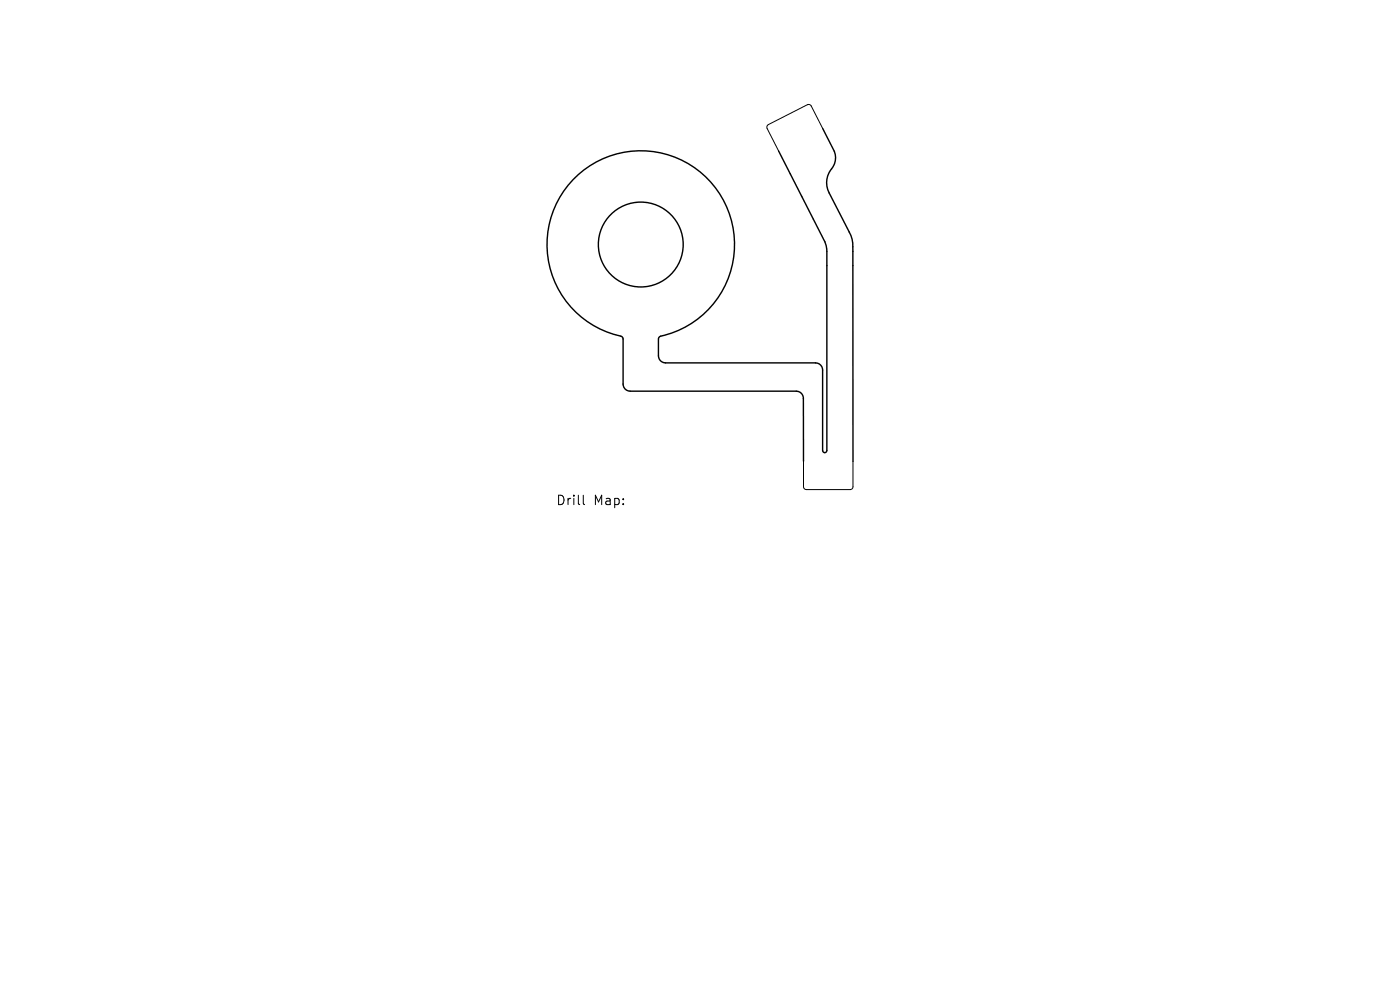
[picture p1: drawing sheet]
<svg xmlns="http://www.w3.org/2000/svg" width="297mm" height="210mm" viewBox="0 0 297 210" stroke-linecap="round" stroke-linejoin="round" font-family="sans-serif">
<defs><g id="words">
<g font-size="2.8">
<text x="117.9" y="107.4">Drill</text>
<text x="125.9" y="107.4">Map:</text>
</g>
</g></defs>
<g fill="none" stroke="#000" stroke-width=".3">
<path d="M165.2 32.1l9.8 19.2 .4 1.5v42.8a.45 .45 0 0 1-.4 .4 .45 .45 0 0 1-.5-.4v-17.1a1.5 1.5 0 0 0-1.5-1.5h-31.8a1.5 1.5 0 0 1-1.5-1.5v-3.6l.2-.5a19.9 19.9 0 0 0 13.8-28.6 19.9 19.9 0 0 0-31.4-5.3 19.9 19.9 0 0 0 3.6 31.6 22.4 22.4 0 0 0 6.1 2.3l.2 .5v9.6a1.5 1.5 0 0 0 1.5 1.5h35.2a1.5 1.5 0 0 1 1.5 1.5l.1 13.4M174.5 27.3l2.5 4.8a3.7 3.7 0 0 1-.7 3.9 4.6 4.6 0 0 0-.4 4.9l4.3 8.3a6.6 6.6 0 0 1 .7 4.1l.1 44.6"/>
<circle cx="135.9" cy="51.9" r="9"/>
</g>
<path d="M174.5 27.3l-2.4-4.8a.6 .6 0 0 0-.8-.3l-8.3 4.2a.6 .6 0 0 0-.3 .8l2.5 4.9M170.5 97.9v5.4a.6 .6 0 0 0 .6 .6h9.3a.6 .6 0 0 0 .6-.6v-5.4M123.7 105v1.8l.3 .2" fill="none" stroke="#000" stroke-width=".21"/>
<use href="#words"/>
</svg>
